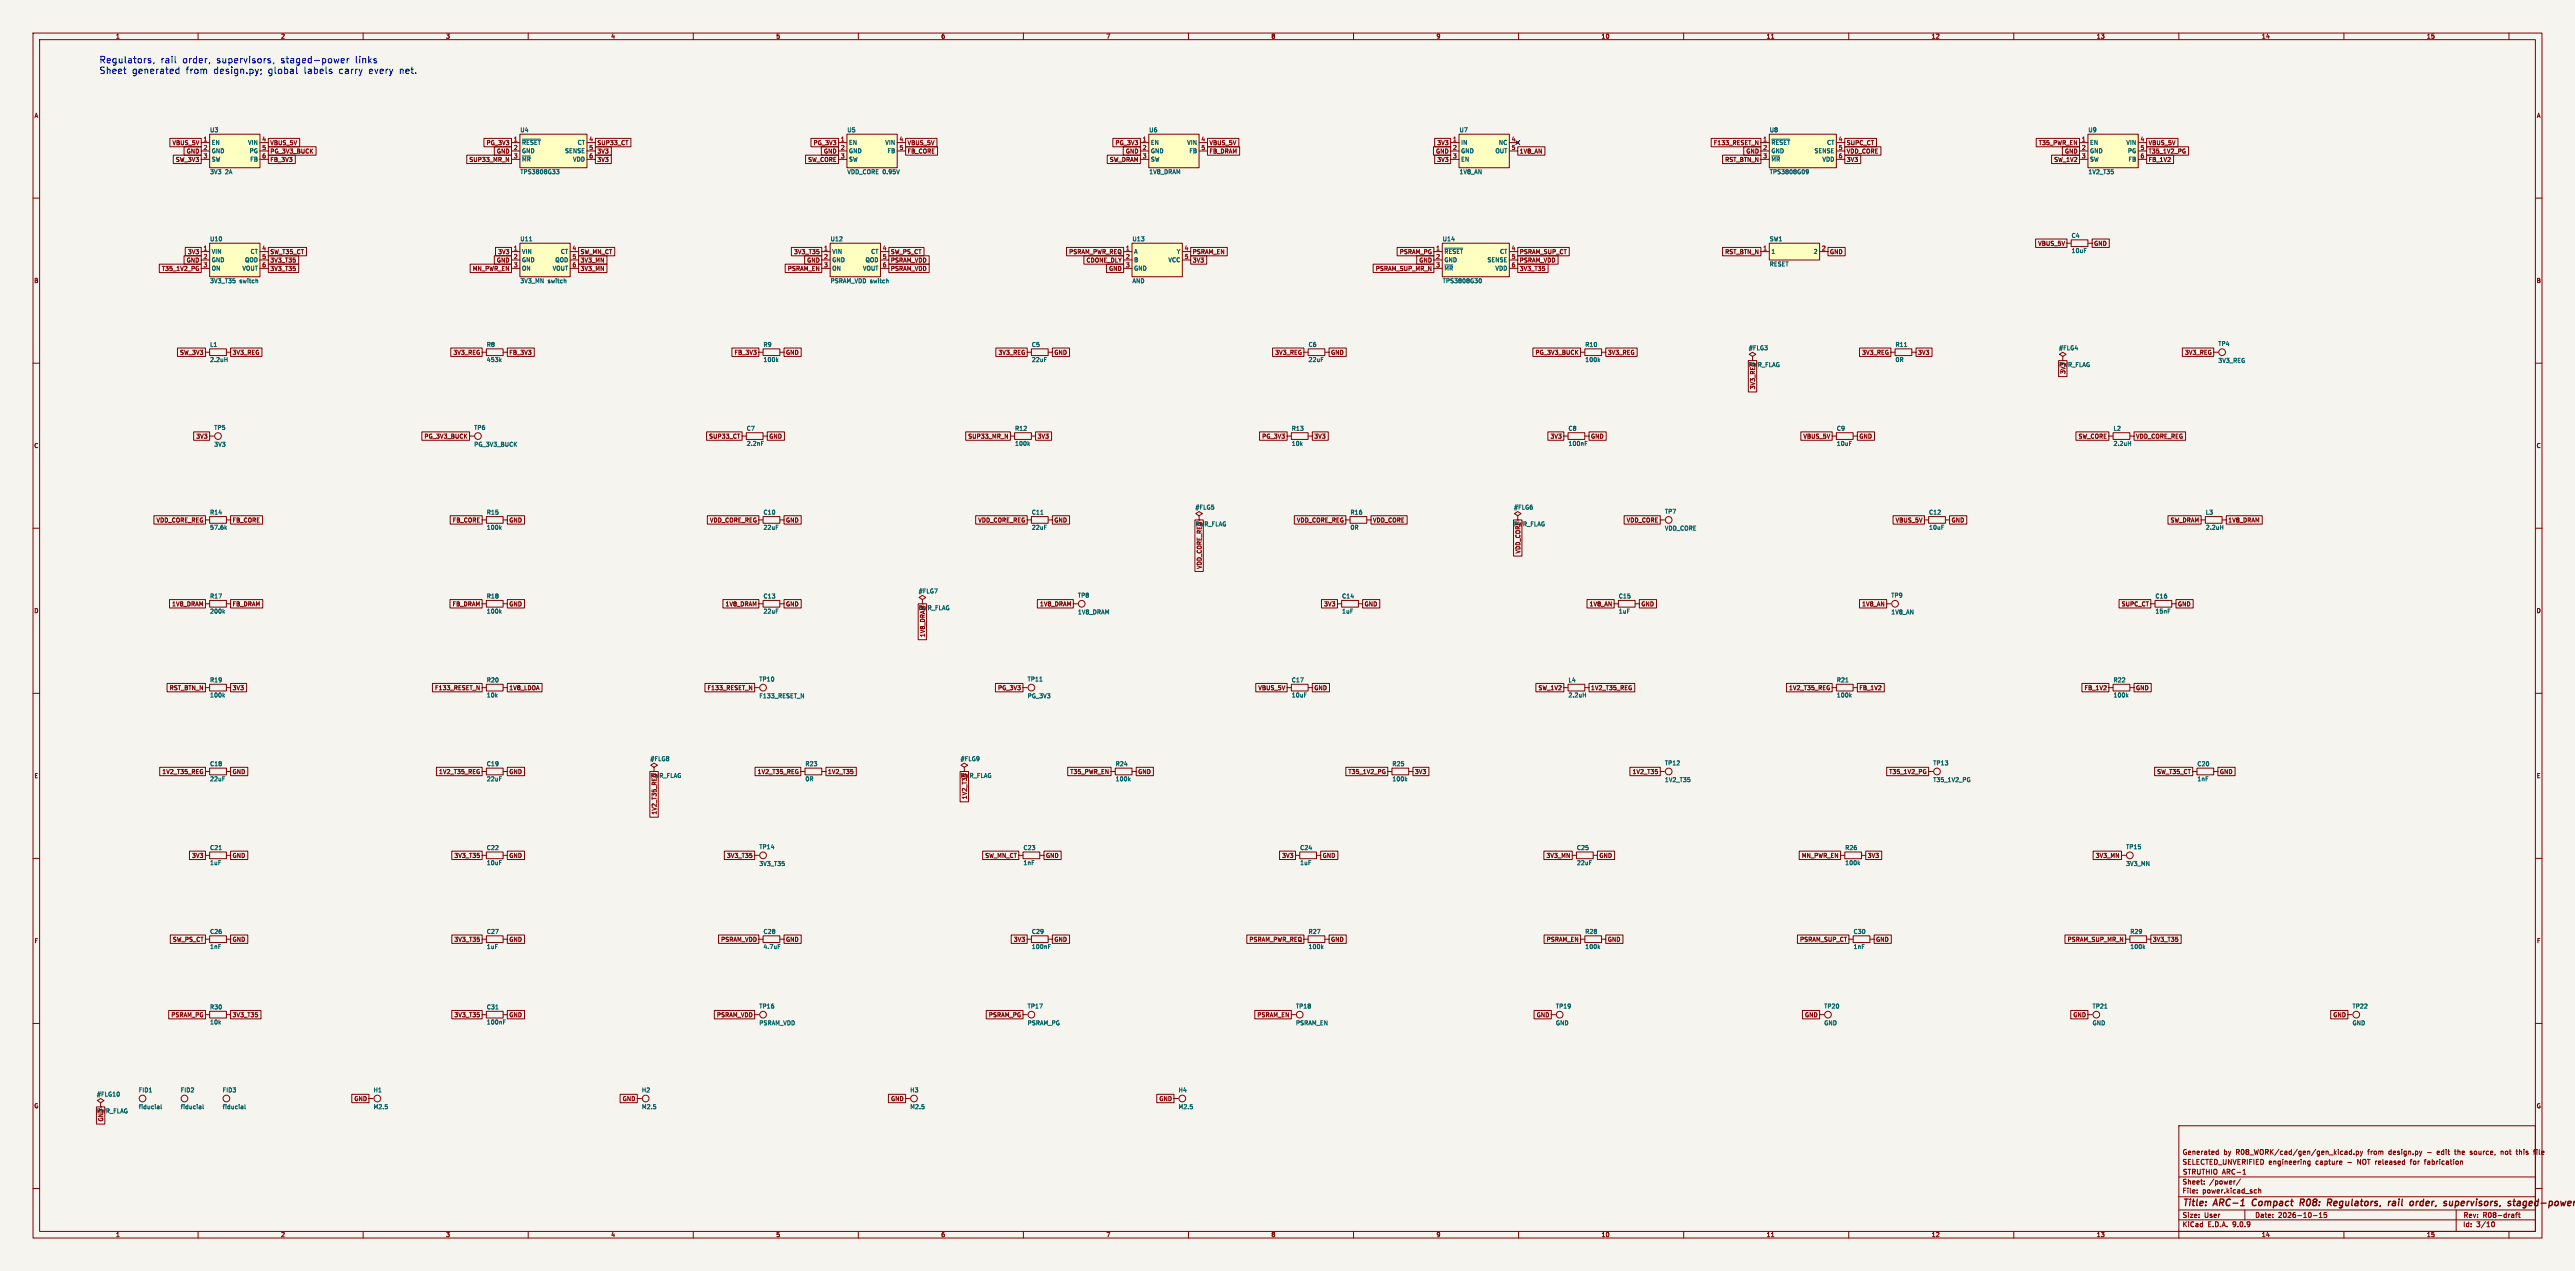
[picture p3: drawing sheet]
<svg xmlns="http://www.w3.org/2000/svg" width="780mm" height="385mm" viewBox="0 0 780 385" stroke-linecap="round" stroke-linejoin="round" font-family="sans-serif">
<defs><g id="words">
<g font-size="2.8" fill="#0000c2">
<text x="30" y="19.4">Regulators,</text>
<text x="30" y="22.6">Sheet</text>
<text x="39.9" y="22.6">generated</text>
<text x="48.5" y="19.4">rail</text>
<text x="55.2" y="19.4">order,</text>
<text x="56.2" y="22.6">from</text>
<text x="64.6" y="22.6">design.py;</text>
<text x="65.5" y="19.4">supervisors,</text>
<text x="81.2" y="22.6">global</text>
<text x="85" y="19.4">staged-power</text>
<text x="92.1" y="22.6">labels</text>
<text x="102.7" y="22.6">carry</text>
<text x="107.6" y="19.4">links</text>
<text x="111.8" y="22.6">every</text>
<text x="121.1" y="22.6">net.</text>
</g>
<g font-size="2.8" fill="#840000">
<text x="661" y="365.9">Title:</text>
<text x="670.7" y="365.9">ARC-1</text>
<text x="683.1" y="365.9">Compact</text>
<text x="698.4" y="365.9">R08:</text>
<text x="707.4" y="365.9">Regulators,</text>
<text x="726.7" y="365.9">rail</text>
<text x="734.1" y="365.9">order,</text>
<text x="745.2" y="365.9">supervisors,</text>
<text x="765.4" y="365.9">staged-powe</text>
</g>
<g font-size="2.1" fill="#840000">
<text x="661" y="353">SELECTED_UNVERIFIED engineering</text>
<text x="661" y="350">Generated</text>
<text x="673.5" y="350">by</text>
<text x="677.3" y="350">R08_WORK/cad/gen/gen_kicad.py</text>
<text x="701.5" y="353">capture</text>
<text x="711.2" y="353">-</text>
<text x="714.3" y="353">NOT released</text>
<text x="717.4" y="350">from</text>
<text x="723.8" y="350">design.py</text>
<text x="730.7" y="353">for</text>
<text x="735.2" y="353">fabrication</text>
<text x="735.6" y="350">-</text>
<text x="738.8" y="350">edit</text>
<text x="744.3" y="350">the</text>
<text x="749.1" y="350">source,</text>
<text x="758.6" y="350">not</text>
<text x="763.4" y="350">this</text>
<text x="768.9" y="350">file</text>
<text x="661" y="359">Sheet:</text>
<text x="661" y="356.2">STRUTHIO</text>
<text x="669.2" y="359">/power/</text>
<text x="673.4" y="356.2">ARC-1</text>
<text x="661" y="361.7">File:</text>
<text x="667.1" y="361.7">power.kicad_sch</text>
<text x="661" y="371.9">KiCad</text>
<text x="661" y="369.1">Size:</text>
<text x="667.7" y="369.1">User</text>
<text x="668.7" y="371.9">E.D.A.</text>
<text x="676.3" y="371.9">9.0.9</text>
<text x="683" y="369.1">Date:</text>
<text x="690" y="369.1">2026-10-15</text>
<text x="746" y="369.3">Rev:</text>
<text x="746" y="371.9">Id:</text>
<text x="750.1" y="371.9">3/10</text>
<text x="752.4" y="369.3">R08-draft</text>
</g>
<g font-size="1.8" fill="#840000">
<text x="35" y="11.9">1</text>
<text x="85" y="11.9">2</text>
<text x="135" y="11.9">3</text>
<text x="185" y="11.9">4</text>
<text x="235" y="11.9">5</text>
<text x="285" y="11.9">6</text>
<text x="335" y="11.9">7</text>
<text x="385" y="11.9">8</text>
<text x="435" y="11.9">9</text>
<text x="485" y="11.9">10</text>
<text x="535" y="11.9">11</text>
<text x="585" y="11.9">12</text>
<text x="635" y="11.9">13</text>
<text x="685" y="11.9">14</text>
<text x="735" y="11.9">15</text>
<text x="10.3" y="35.9">A</text>
<text x="768.3" y="35.9">A</text>
<text x="52.1" y="44.1">VBUS_5V</text>
<text x="56.4" y="46.7">GND</text>
<text x="81.8" y="46.7">PG_3V3_BUCK</text>
<text x="81.8" y="44.1">VBUS_5V</text>
<text x="147.2" y="44.1">PG_3V3</text>
<text x="150.4" y="46.7">GND</text>
<text x="180.8" y="46.7">3V3</text>
<text x="180.8" y="44.1">SUP33_CT</text>
<text x="246.3" y="44.1">PG_3V3</text>
<text x="249.4" y="46.7">GND</text>
<text x="274.8" y="46.7">FB_CORE</text>
<text x="274.8" y="44.1">VBUS_5V</text>
<text x="337.7" y="44.1">PG_3V3</text>
<text x="340.9" y="46.7">GND</text>
<text x="366.2" y="46.7">FB_DRAM</text>
<text x="366.2" y="44.1">VBUS_5V</text>
<text x="434.9" y="46.7">GND</text>
<text x="435.2" y="44.1">3V3</text>
<text x="460.2" y="46.7">1V8_AN</text>
<text x="519" y="44.1">F133_RESET_N</text>
<text x="528.8" y="46.7">GND</text>
<text x="559.3" y="44.1">SUPC_CT</text>
<text x="559.3" y="46.7">VDD_CORE</text>
<text x="617.4" y="44.1">T35_PWR_EN</text>
<text x="625.4" y="46.7">GND</text>
<text x="650.7" y="44.1">VBUS_5V</text>
<text x="650.7" y="46.7">T35_1V2_PG</text>
<text x="53.1" y="49.2">SW_3V3</text>
<text x="81.8" y="49.2">FB_3V3</text>
<text x="142" y="49.2">SUP33_MR_N</text>
<text x="180.8" y="49.2">3V3</text>
<text x="244.7" y="49.2">SW_CORE</text>
<text x="336.1" y="49.2">SW_DRAM</text>
<text x="435.2" y="49.2">3V3</text>
<text x="522.4" y="49.2">RST_BTN_N</text>
<text x="559.3" y="49.2">3V3</text>
<text x="622.1" y="49.2">SW_1V2</text>
<text x="650.7" y="49.2">FB_1V2</text>
<text x="56.8" y="77.2">3V3</text>
<text x="81.8" y="77.2">SW_T35_CT</text>
<text x="150.8" y="77.2">3V3</text>
<text x="175.7" y="77.2">SW_MN_CT</text>
<text x="240.4" y="77.2">3V3_T35</text>
<text x="269.7" y="77.2">SW_PS_CT</text>
<text x="323.7" y="77.2">PSRAM_PWR_REQ</text>
<text x="361.2" y="77.2">PSRAM_EN</text>
<text x="423.9" y="77.2">PSRAM_PG</text>
<text x="460.2" y="77.2">PSRAM_SUP_CT</text>
<text x="522.4" y="77.2">RST_BTN_N</text>
<text x="554.2" y="77.2">GND</text>
<text x="617.3" y="74.6">VBUS_5V</text>
<text x="634.2" y="74.6">GND</text>
<text x="48.9" y="82.2">T35_1V2_PG</text>
<text x="56.4" y="79.7">GND</text>
<text x="81.8" y="79.7">3V3_T35</text>
<text x="81.8" y="82.2">3V3_T35</text>
<text x="143.1" y="82.2">MN_PWR_EN</text>
<text x="150.4" y="79.7">GND</text>
<text x="175.7" y="79.7">3V3_MN</text>
<text x="175.7" y="82.2">3V3_MN</text>
<text x="238.5" y="82.2">PSRAM_EN</text>
<text x="244.4" y="79.7">GND</text>
<text x="269.7" y="79.7">PSRAM_VDD</text>
<text x="269.7" y="82.2">PSRAM_VDD</text>
<text x="329" y="79.7">CDONE_DLY</text>
<text x="335.8" y="82.2">GND</text>
<text x="361.2" y="79.7">3V3</text>
<text x="416.6" y="82.2">PSRAM_SUP_MR_N</text>
<text x="429.8" y="79.7">GND</text>
<text x="460.2" y="82.2">3V3_T35</text>
<text x="460.2" y="79.7">PSRAM_VDD</text>
<text x="10.3" y="85.9">B</text>
<text x="768.3" y="85.9">B</text>
<text x="54.4" y="107.6">SW_3V3</text>
<text x="70.3" y="107.6">3V3_REG</text>
<text x="137.2" y="107.6">3V3_REG</text>
<text x="154.1" y="107.6">FB_3V3</text>
<text x="222.4" y="107.6">FB_3V3</text>
<text x="238" y="107.6">GND</text>
<text x="302.3" y="107.6">3V3_REG</text>
<text x="319.2" y="107.6">GND</text>
<text x="386.1" y="107.6">3V3_REG</text>
<text x="403.1" y="107.6">GND</text>
<text x="465" y="107.6">PG_3V3_BUCK</text>
<text x="486.9" y="107.6">3V3_REG</text>
<text x="563.9" y="107.6">3V3_REG</text>
<text x="580.9" y="107.6">3V3</text>
<text x="661.7" y="107.6">3V3_REG</text>
<text x="625.8" y="113.4" transform="rotate(-90 625.8 113.4)">3V3</text>
<text x="531.8" y="118.1" transform="rotate(-90 531.8 118.1)">3V3_REG</text>
<text x="10.3" y="135.9">C</text>
<text x="59.3" y="133">3V3</text>
<text x="128.4" y="133">PG_3V3_BUCK</text>
<text x="214.7" y="133">SUP33_CT</text>
<text x="232.9" y="133">GND</text>
<text x="293.2" y="133">SUP33_MR_N</text>
<text x="314.2" y="133">3V3</text>
<text x="382.2" y="133">PG_3V3</text>
<text x="398" y="133">3V3</text>
<text x="469.5" y="133">3V3</text>
<text x="481.8" y="133">GND</text>
<text x="546.1" y="133">VBUS_5V</text>
<text x="563.1" y="133">GND</text>
<text x="629.5" y="133">SW_CORE</text>
<text x="646.9" y="133">VDD_CORE_REG</text>
<text x="768.3" y="135.9">C</text>
<text x="47.3" y="158.4">VDD_CORE_REG</text>
<text x="70.3" y="158.4">FB_CORE</text>
<text x="137" y="158.4">FB_CORE</text>
<text x="154.1" y="158.4">GND</text>
<text x="214.9" y="158.4">VDD_CORE_REG</text>
<text x="238" y="158.4">GND</text>
<text x="296.2" y="158.4">VDD_CORE_REG</text>
<text x="319.2" y="158.4">GND</text>
<text x="362" y="159.6">PWR_FLAG</text>
<text x="392.7" y="158.4">VDD_CORE_REG</text>
<text x="415.8" y="158.4">VDD_CORE</text>
<text x="458.5" y="159.6">PWR_FLAG</text>
<text x="492.6" y="158.4">VDD_CORE</text>
<text x="574.1" y="158.4">VBUS_5V</text>
<text x="591" y="158.4">GND</text>
<text x="657.4" y="158.4">SW_DRAM</text>
<text x="674.8" y="158.4">1V8_DRAM</text>
<text x="460.7" y="167.8" transform="rotate(-90 460.7 167.8)">VDD_CORE</text>
<text x="364.2" y="172.4" transform="rotate(-90 364.2 172.4)">VDD_CORE_REG</text>
<text x="10.3" y="185.9">D</text>
<text x="52" y="183.8">1V8_DRAM</text>
<text x="70.3" y="183.8">FB_DRAM</text>
<text x="137" y="183.8">FB_DRAM</text>
<text x="154.1" y="183.8">GND</text>
<text x="219.6" y="183.8">1V8_DRAM</text>
<text x="238" y="183.8">GND</text>
<text x="314.9" y="183.8">1V8_DRAM</text>
<text x="400.9" y="183.8">3V3</text>
<text x="413.2" y="183.8">GND</text>
<text x="481.4" y="183.8">1V8_AN</text>
<text x="497" y="183.8">GND</text>
<text x="563.9" y="183.8">1V8_AN</text>
<text x="642.5" y="183.8">SUPC_CT</text>
<text x="659.6" y="183.8">GND</text>
<text x="768.3" y="185.9">D</text>
<text x="280.4" y="193.1" transform="rotate(-90 280.4 193.1)">1V8_DRAM</text>
<text x="51.3" y="209.2">RST_BTN_N</text>
<text x="70.3" y="209.2">3V3</text>
<text x="131.6" y="209.2">F133_RESET_N</text>
<text x="154.1" y="209.2">1V8_LDOA</text>
<text x="214.2" y="209.2">F133_RESET_N</text>
<text x="302.2" y="209.2">PG_3V3</text>
<text x="381" y="209.2">VBUS_5V</text>
<text x="398" y="209.2">GND</text>
<text x="465.9" y="209.2">SW_1V2</text>
<text x="481.8" y="209.2">1V2_T35_REG</text>
<text x="541.8" y="209.2">1V2_T35_REG</text>
<text x="563.1" y="209.2">FB_1V2</text>
<text x="631.3" y="209.2">FB_1V2</text>
<text x="646.9" y="209.2">GND</text>
<text x="10.3" y="235.9">E</text>
<text x="49" y="234.6">1V2_T35_REG</text>
<text x="70.3" y="234.6">GND</text>
<text x="132.9" y="234.6">1V2_T35_REG</text>
<text x="154.1" y="234.6">GND</text>
<text x="196.9" y="235.8">PWR_FLAG</text>
<text x="229.4" y="234.6">1V2_T35_REG</text>
<text x="250.7" y="234.6">1V2_T35</text>
<text x="290.8" y="235.8">PWR_FLAG</text>
<text x="324.1" y="234.6">T35_PWR_EN</text>
<text x="344.6" y="234.6">GND</text>
<text x="408.3" y="234.6">T35_1V2_PG</text>
<text x="428.5" y="234.6">3V3</text>
<text x="494.4" y="234.6">1V2_T35</text>
<text x="572.2" y="234.6">T35_1V2_PG</text>
<text x="653.3" y="234.6">SW_T35_CT</text>
<text x="672.3" y="234.6">GND</text>
<text x="768.3" y="235.9">E</text>
<text x="293.1" y="242.2" transform="rotate(-90 293.1 242.2)">1V2_T35</text>
<text x="199.1" y="246.9" transform="rotate(-90 199.1 246.9)">1V2_T35_REG</text>
<text x="58" y="260">3V3</text>
<text x="70.3" y="260">GND</text>
<text x="137.5" y="260">3V3_T35</text>
<text x="154.1" y="260">GND</text>
<text x="220.1" y="260">3V3_T35</text>
<text x="298.3" y="260">SW_MN_CT</text>
<text x="316.7" y="260">GND</text>
<text x="388.2" y="260">3V3</text>
<text x="400.5" y="260">GND</text>
<text x="468.3" y="260">3V3_MN</text>
<text x="484.3" y="260">GND</text>
<text x="545.7" y="260">MN_PWR_EN</text>
<text x="565.6" y="260">3V3</text>
<text x="634.7" y="260">3V3_MN</text>
<text x="10.3" y="285.9">F</text>
<text x="52.2" y="285.4">SW_PS_CT</text>
<text x="70.3" y="285.4">GND</text>
<text x="137.5" y="285.4">3V3_T35</text>
<text x="154.1" y="285.4">GND</text>
<text x="218.3" y="285.4">PSRAM_VDD</text>
<text x="238" y="285.4">GND</text>
<text x="307" y="285.4">3V3</text>
<text x="319.2" y="285.4">GND</text>
<text x="378.3" y="285.4">PSRAM_PWR_REQ</text>
<text x="403.1" y="285.4">GND</text>
<text x="468.4" y="285.4">PSRAM_EN</text>
<text x="486.9" y="285.4">GND</text>
<text x="545.1" y="285.4">PSRAM_SUP_CT</text>
<text x="568.2" y="285.4">GND</text>
<text x="626.2" y="285.4">PSRAM_SUP_MR_N</text>
<text x="652" y="285.4">3V3_T35</text>
<text x="768.3" y="285.9">F</text>
<text x="51.8" y="308.3">PSRAM_PG</text>
<text x="70.3" y="308.3">3V3_T35</text>
<text x="137.5" y="308.3">3V3_T35</text>
<text x="154.1" y="308.3">GND</text>
<text x="217" y="308.3">PSRAM_VDD</text>
<text x="299.4" y="308.3">PSRAM_PG</text>
<text x="380.7" y="308.3">PSRAM_EN</text>
<text x="465.3" y="308.3">GND</text>
<text x="546.6" y="308.3">GND</text>
<text x="627.9" y="308.3">GND</text>
<text x="706.6" y="308.3">GND</text>
<text x="10.3" y="335.9">G</text>
<text x="107.2" y="333.7">GND</text>
<text x="188.5" y="333.7">GND</text>
<text x="269.8" y="333.7">GND</text>
<text x="351" y="333.7">GND</text>
<text x="768.3" y="335.9">G</text>
<text x="31.4" y="339.8" transform="rotate(-90 31.4 339.8)">GND</text>
<text x="35" y="374.9">1</text>
<text x="85" y="374.9">2</text>
<text x="135" y="374.9">3</text>
<text x="185" y="374.9">4</text>
<text x="235" y="374.9">5</text>
<text x="285" y="374.9">6</text>
<text x="335" y="374.9">7</text>
<text x="385" y="374.9">8</text>
<text x="435" y="374.9">9</text>
<text x="485" y="374.9">10</text>
<text x="535" y="374.9">11</text>
<text x="585" y="374.9">12</text>
<text x="635" y="374.9">13</text>
<text x="685" y="374.9">14</text>
<text x="735" y="374.9">15</text>
</g>
<g font-size="1.8" fill="#006464">
<text x="63.5" y="40.2">U3</text>
<text x="157.5" y="40.2">U4</text>
<text x="256.5" y="40.2">U5</text>
<text x="348" y="40.2">U6</text>
<text x="442" y="40.2">U7</text>
<text x="535.9" y="40.2">U8</text>
<text x="632.5" y="40.2">U9</text>
<text x="64" y="44.1">EN</text>
<text x="64" y="46.6">GND</text>
<text x="75" y="44.1">VIN</text>
<text x="75.5" y="46.6">PG</text>
<text x="158" y="44.1">~{RESET}</text>
<text x="158" y="46.6">GND</text>
<text x="171" y="46.6">SENSE</text>
<text x="174.9" y="44.1">CT</text>
<text x="257" y="44.1">EN</text>
<text x="257" y="46.6">GND</text>
<text x="268" y="44.1">VIN</text>
<text x="268.7" y="46.6">FB</text>
<text x="348.5" y="44.1">EN</text>
<text x="348.5" y="46.6">GND</text>
<text x="359.5" y="44.1">VIN</text>
<text x="360.2" y="46.6">FB</text>
<text x="442.5" y="44.1">IN</text>
<text x="442.5" y="46.6">GND</text>
<text x="452.9" y="46.6">OUT</text>
<text x="453.9" y="44.1">NC</text>
<text x="536.4" y="44.1">~{RESET}</text>
<text x="536.4" y="46.6">GND</text>
<text x="549.5" y="46.6">SENSE</text>
<text x="553.3" y="44.1">CT</text>
<text x="633" y="44.1">EN</text>
<text x="633" y="46.6">GND</text>
<text x="644" y="44.1">VIN</text>
<text x="644.4" y="46.6">PG</text>
<text x="63.5" y="52.9">3V3</text>
<text x="64" y="49.1">SW</text>
<text x="68.2" y="52.9">2A</text>
<text x="75.7" y="49.1">FB</text>
<text x="157.5" y="52.9">TPS3808G33</text>
<text x="158" y="49.1">~{MR}</text>
<text x="173.5" y="49.1">VDD</text>
<text x="256.5" y="52.9">VDD_CORE 0.95V</text>
<text x="257" y="49.1">SW</text>
<text x="348" y="52.9">1V8_DRAM</text>
<text x="348.5" y="49.1">SW</text>
<text x="442" y="52.9">1V8_AN</text>
<text x="442.5" y="49.1">EN</text>
<text x="535.9" y="52.9">TPS3808G09</text>
<text x="536.4" y="49.1">~{MR}</text>
<text x="551.9" y="49.1">VDD</text>
<text x="632.5" y="52.9">1V2_T35</text>
<text x="633" y="49.1">SW</text>
<text x="644.6" y="49.1">FB</text>
<text x="63.5" y="73.3">U10</text>
<text x="64" y="77.1">VIN</text>
<text x="75.8" y="77.1">CT</text>
<text x="157.5" y="73.3">U11</text>
<text x="158" y="77.1">VIN</text>
<text x="169.8" y="77.1">CT</text>
<text x="251.5" y="73.3">U12</text>
<text x="252" y="77.1">VIN</text>
<text x="263.8" y="77.1">CT</text>
<text x="342.9" y="73.3">U13</text>
<text x="343.4" y="77.1">A</text>
<text x="356.3" y="77.1">Y</text>
<text x="436.9" y="73.3">U14</text>
<text x="437.4" y="77.1">~{RESET}</text>
<text x="454.3" y="77.1">CT</text>
<text x="535.9" y="73.3">SW1</text>
<text x="536.4" y="77.1">1</text>
<text x="549.3" y="77.1">2</text>
<text x="627.4" y="72.3">C4</text>
<text x="627.4" y="76.8">10uF</text>
<text x="64" y="79.6">GND</text>
<text x="64" y="82.2">ON</text>
<text x="73.3" y="82.2">VOUT</text>
<text x="74.1" y="79.6">QOD</text>
<text x="158" y="79.6">GND</text>
<text x="158" y="82.2">ON</text>
<text x="167.3" y="82.2">VOUT</text>
<text x="168.1" y="79.6">QOD</text>
<text x="252" y="79.6">GND</text>
<text x="252" y="82.2">ON</text>
<text x="261.3" y="82.2">VOUT</text>
<text x="262.1" y="79.6">QOD</text>
<text x="343.4" y="79.6">B</text>
<text x="343.4" y="82.2">GND</text>
<text x="353.8" y="79.6">VCC</text>
<text x="437.4" y="79.6">GND</text>
<text x="437.4" y="82.2">~{MR}</text>
<text x="450.4" y="79.6">SENSE</text>
<text x="452.9" y="82.2">VDD</text>
<text x="535.9" y="80.9">RESET</text>
<text x="63.5" y="86">3V3_T35</text>
<text x="72.5" y="86">switch</text>
<text x="157.5" y="86">3V3_MN</text>
<text x="165.9" y="86">switch</text>
<text x="251.5" y="86">PSRAM_VDD switch</text>
<text x="342.9" y="86">AND</text>
<text x="436.9" y="86">TPS3808G30</text>
<text x="63.5" y="105.3">L1</text>
<text x="147.3" y="105.3">R8</text>
<text x="231.1" y="105.3">R9</text>
<text x="312.4" y="105.3">C5</text>
<text x="396.2" y="105.3">C6</text>
<text x="480.1" y="105.3">R10</text>
<text x="529.6" y="106.3">#FLG3</text>
<text x="574" y="105.3">R11</text>
<text x="623.6" y="106.3">#FLG4</text>
<text x="671.8" y="105">TP4</text>
<text x="63.5" y="109.8">2.2uH</text>
<text x="147.3" y="109.8">453k</text>
<text x="231.1" y="109.8">100k</text>
<text x="312.4" y="109.8">22uF</text>
<text x="396.2" y="109.8">22uF</text>
<text x="480.1" y="109.8">100k</text>
<text x="529.6" y="111.4">PWR_FLAG</text>
<text x="574" y="109.8">0R</text>
<text x="623.6" y="111.4">PWR_FLAG</text>
<text x="671.8" y="110.1">3V3_REG</text>
<text x="64.8" y="130.4">TP5</text>
<text x="143.5" y="130.4">TP6</text>
<text x="226.1" y="130.7">C7</text>
<text x="307.3" y="130.7">R12</text>
<text x="391.2" y="130.7">R13</text>
<text x="475" y="130.7">C8</text>
<text x="556.3" y="130.7">C9</text>
<text x="640.1" y="130.7">L2</text>
<text x="64.8" y="135.5">3V3</text>
<text x="143.5" y="135.5">PG_3V3_BUCK</text>
<text x="226.1" y="135.2">2.2nF</text>
<text x="307.3" y="135.2">100k</text>
<text x="391.2" y="135.2">10k</text>
<text x="475" y="135.2">100nF</text>
<text x="556.3" y="135.2">10uF</text>
<text x="640.1" y="135.2">2.2uH</text>
<text x="362" y="154.5">#FLG5</text>
<text x="458.5" y="154.5">#FLG6</text>
<text x="504.2" y="155.8">TP7</text>
<text x="63.5" y="156.1">R14</text>
<text x="63.5" y="160.6">57.6k</text>
<text x="147.3" y="156.1">R15</text>
<text x="147.3" y="160.6">100k</text>
<text x="231.1" y="156.1">C10</text>
<text x="231.1" y="160.6">22uF</text>
<text x="312.4" y="156.1">C11</text>
<text x="312.4" y="160.6">22uF</text>
<text x="408.9" y="160.6">0R</text>
<text x="408.9" y="156.1">R16</text>
<text x="504.2" y="160.9">VDD_CORE</text>
<text x="584.2" y="156.1">C12</text>
<text x="584.2" y="160.6">10uF</text>
<text x="668" y="160.6">2.2uH</text>
<text x="668" y="156.1">L3</text>
<text x="278.1" y="179.9">#FLG7</text>
<text x="63.5" y="181.5">R17</text>
<text x="147.3" y="181.5">R18</text>
<text x="231.1" y="181.5">C13</text>
<text x="278.1" y="185">PWR_FLAG</text>
<text x="326.4" y="181.2">TP8</text>
<text x="406.4" y="181.5">C14</text>
<text x="490.2" y="181.5">C15</text>
<text x="572.8" y="181.2">TP9</text>
<text x="652.8" y="181.5">C16</text>
<text x="63.5" y="186">200k</text>
<text x="147.3" y="186">100k</text>
<text x="231.1" y="186">22uF</text>
<text x="326.4" y="186.3">1V8_DRAM</text>
<text x="406.4" y="186">1uF</text>
<text x="490.2" y="186">1uF</text>
<text x="572.8" y="186.3">1V8_AN</text>
<text x="652.8" y="186">15nF</text>
<text x="63.5" y="206.9">R19</text>
<text x="147.3" y="206.9">R20</text>
<text x="229.9" y="206.6">TP10</text>
<text x="311.2" y="206.6">TP11</text>
<text x="391.2" y="206.9">C17</text>
<text x="475" y="206.9">L4</text>
<text x="556.3" y="206.9">R21</text>
<text x="640.1" y="206.9">R22</text>
<text x="63.5" y="211.4">100k</text>
<text x="147.3" y="211.4">10k</text>
<text x="229.9" y="211.7">F133_RESET_N</text>
<text x="311.2" y="211.7">PG_3V3</text>
<text x="391.2" y="211.4">10uF</text>
<text x="475" y="211.4">2.2uH</text>
<text x="556.3" y="211.4">100k</text>
<text x="640.1" y="211.4">100k</text>
<text x="63.5" y="232.3">C18</text>
<text x="147.3" y="232.3">C19</text>
<text x="196.9" y="230.7">#FLG8</text>
<text x="243.8" y="232.3">R23</text>
<text x="290.8" y="230.7">#FLG9</text>
<text x="337.8" y="232.3">R24</text>
<text x="421.6" y="232.3">R25</text>
<text x="504.2" y="232">TP12</text>
<text x="585.5" y="232">TP13</text>
<text x="665.5" y="232.3">C20</text>
<text x="63.5" y="236.8">22uF</text>
<text x="147.3" y="236.8">22uF</text>
<text x="243.8" y="236.8">0R</text>
<text x="337.8" y="236.8">100k</text>
<text x="421.6" y="236.8">100k</text>
<text x="504.2" y="237.1">1V2_T35</text>
<text x="585.5" y="237.1">T35_1V2_PG</text>
<text x="665.5" y="236.8">1nF</text>
<text x="63.5" y="257.7">C21</text>
<text x="147.3" y="257.7">C22</text>
<text x="229.9" y="257.4">TP14</text>
<text x="309.9" y="257.7">C23</text>
<text x="393.7" y="257.7">C24</text>
<text x="477.5" y="257.7">C25</text>
<text x="558.8" y="257.7">R26</text>
<text x="643.9" y="257.4">TP15</text>
<text x="63.5" y="262.2">1uF</text>
<text x="147.3" y="262.2">10uF</text>
<text x="229.9" y="262.5">3V3_T35</text>
<text x="309.9" y="262.2">1nF</text>
<text x="393.7" y="262.2">1uF</text>
<text x="477.5" y="262.2">22uF</text>
<text x="558.8" y="262.2">100k</text>
<text x="643.9" y="262.5">3V3_MN</text>
<text x="63.5" y="287.6">1nF</text>
<text x="63.5" y="283.1">C26</text>
<text x="147.3" y="287.6">1uF</text>
<text x="147.3" y="283.1">C27</text>
<text x="231.1" y="283.1">C28</text>
<text x="231.1" y="287.6">4.7uF</text>
<text x="312.4" y="287.6">100nF</text>
<text x="312.4" y="283.1">C29</text>
<text x="396.2" y="283.1">R27</text>
<text x="396.2" y="287.6">100k</text>
<text x="480.1" y="283.1">R28</text>
<text x="480.1" y="287.6">100k</text>
<text x="561.3" y="287.6">1nF</text>
<text x="561.3" y="283.1">C30</text>
<text x="645.2" y="283.1">R29</text>
<text x="645.2" y="287.6">100k</text>
<text x="63.5" y="305.9">R30</text>
<text x="147.3" y="305.9">C31</text>
<text x="229.9" y="305.7">TP16</text>
<text x="311.2" y="305.7">TP17</text>
<text x="392.4" y="305.7">TP18</text>
<text x="471.2" y="305.7">TP19</text>
<text x="552.5" y="305.7">TP20</text>
<text x="633.7" y="305.7">TP21</text>
<text x="712.5" y="305.7">TP22</text>
<text x="63.5" y="310.5">10k</text>
<text x="147.3" y="310.5">100nF</text>
<text x="229.9" y="310.8">PSRAM_VDD</text>
<text x="311.2" y="310.8">PSRAM_PG</text>
<text x="392.4" y="310.8">PSRAM_EN</text>
<text x="471.2" y="310.8">GND</text>
<text x="552.5" y="310.8">GND</text>
<text x="633.7" y="310.8">GND</text>
<text x="712.5" y="310.8">GND</text>
<text x="29.2" y="332.3">#FLG10</text>
<text x="41.9" y="331.1">FID1</text>
<text x="54.6" y="331.1">FID2</text>
<text x="67.3" y="331.1">FID3</text>
<text x="113" y="331.1">H1</text>
<text x="194.3" y="331.1">H2</text>
<text x="275.6" y="331.1">H3</text>
<text x="356.9" y="331.1">H4</text>
<text x="29.2" y="337.4">PWR_FLAG</text>
<text x="41.9" y="336.2">fiducial</text>
<text x="54.6" y="336.2">fiducial</text>
<text x="67.3" y="336.2">fiducial</text>
<text x="113" y="336.2">M2.5</text>
<text x="194.3" y="336.2">M2.5</text>
<text x="275.6" y="336.2">M2.5</text>
<text x="356.9" y="336.2">M2.5</text>
</g>
<g font-size="1.8" fill="#a90000">
<text x="61.5" y="42.9">1</text>
<text x="61.5" y="45.5">2</text>
<text x="79.3" y="42.9">4</text>
<text x="79.3" y="45.5">5</text>
<text x="155.5" y="42.9">1</text>
<text x="155.5" y="45.5">2</text>
<text x="178.4" y="42.9">4</text>
<text x="178.4" y="45.5">5</text>
<text x="254.6" y="42.9">1</text>
<text x="254.6" y="45.5">2</text>
<text x="272.3" y="42.9">4</text>
<text x="272.3" y="45.5">5</text>
<text x="346" y="42.9">1</text>
<text x="346" y="45.5">2</text>
<text x="363.8" y="42.9">4</text>
<text x="363.8" y="45.5">5</text>
<text x="440" y="42.9">1</text>
<text x="440" y="45.5">2</text>
<text x="457.8" y="42.9">4</text>
<text x="457.8" y="45.5">5</text>
<text x="534" y="42.9">1</text>
<text x="534" y="45.5">2</text>
<text x="556.8" y="42.9">4</text>
<text x="556.8" y="45.5">5</text>
<text x="630.5" y="42.9">1</text>
<text x="630.5" y="45.5">2</text>
<text x="648.3" y="42.9">4</text>
<text x="648.3" y="45.5">5</text>
<text x="61.5" y="48">3</text>
<text x="79.3" y="48">6</text>
<text x="155.5" y="48">3</text>
<text x="178.4" y="48">6</text>
<text x="254.6" y="48">3</text>
<text x="346" y="48">3</text>
<text x="440" y="48">3</text>
<text x="534" y="48">3</text>
<text x="556.8" y="48">6</text>
<text x="630.5" y="48">3</text>
<text x="648.3" y="48">6</text>
<text x="61.5" y="76">1</text>
<text x="79.3" y="76">4</text>
<text x="155.5" y="76">1</text>
<text x="173.3" y="76">4</text>
<text x="249.5" y="76">1</text>
<text x="267.3" y="76">4</text>
<text x="340.9" y="76">1</text>
<text x="358.7" y="76">4</text>
<text x="434.9" y="76">1</text>
<text x="457.8" y="76">4</text>
<text x="534" y="76">1</text>
<text x="551.7" y="76">2</text>
<text x="61.5" y="78.5">2</text>
<text x="61.5" y="81">3</text>
<text x="79.3" y="78.5">5</text>
<text x="79.3" y="81">6</text>
<text x="155.5" y="78.5">2</text>
<text x="155.5" y="81">3</text>
<text x="173.3" y="78.5">5</text>
<text x="173.3" y="81">6</text>
<text x="249.5" y="78.5">2</text>
<text x="249.5" y="81">3</text>
<text x="267.3" y="78.5">5</text>
<text x="267.3" y="81">6</text>
<text x="340.9" y="78.5">2</text>
<text x="340.9" y="81">3</text>
<text x="358.7" y="78.5">5</text>
<text x="434.9" y="78.5">2</text>
<text x="434.9" y="81">3</text>
<text x="457.8" y="78.5">5</text>
<text x="457.8" y="81">6</text>
</g>
</g></defs>
<path d="M0 0h780v385h-780z" fill="#f5f4ef" stroke="#f5f4ef" stroke-width=".3"/>
<g fill="none" stroke="#840000" stroke-width=".3">
<path d="M10 10h760v365h-760zM12 12h756v361h-756zM60 10v2M110 10v2M160 10v2M210 10v2M260 10v2M310 10v2M360 10v2M410 10v2M460 10v2M510 10v2"/>
<path d="M536.6 11.6h.7M560 10v2M610 10v2M660 10v2M710 10v2M760 10v2M10 60h2M626.1 73.7h1.3M627.4 72.7h5.1v2h-5.1zM632.5 73.7h1.2M768 60h2M10 110h2"/>
<path d="M62.2 106.7h1.3M63.5 105.7h5.1v2h-5.1zM68.6 106.7h1.2M146 106.7h1.3M147.3 105.7h5.1v2h-5.1zM152.4 106.7h1.3M229.9 106.7h1.2M231.1 105.7h5.1v2h-5.1zM236.2 106.7h1.3M572.8 106.7h1.2M574 105.7h5.1v2h-5.1zM579.1 106.7h1.3"/>
<path d="M624.8 108l1.1-.7-1.1-.6-1 .6 1 .7v1.2M624.8 109.2h.1M768 110h2M63.5 132.1h1.3M224.8 132.1h1.3M226.1 131.1h5v2h-5zM231.1 132.1h1.3M638.8 132.1h1.3M640.1 131.1h5.1v2h-5.1zM645.2 132.1h1.2M62.2 157.5h1.3M63.5 156.5h5.1v2h-5.1z"/>
<path d="M68.6 157.5h1.2M146 157.5h1.3M147.3 156.5h5.1v2h-5.1zM152.4 157.5h1.3M229.9 157.5h1.2M231.1 156.5h5.1v2h-5.1zM236.2 157.5h1.3M407.7 157.5h1.2M408.9 156.5h5.1v2h-5.1zM414 157.5h1.3M459.7 156.2l1.1-.6-1.1-.6-1 .6 1 .6v1.3M502.9 157.5h1.3"/>
<path d="M10 160h2M768 160h2M62.2 182.9h1.3M63.5 181.9h5.1v2h-5.1zM68.6 182.9h1.2M146 182.9h1.3M147.3 181.9h5.1v2h-5.1zM152.4 182.9h1.3M229.9 182.9h1.2M231.1 181.9h5.1v2h-5.1zM236.2 182.9h1.3M488.9 182.9h1.3"/>
<path d="M490.2 181.9h5.1v2h-5.1zM495.3 182.9h1.3M10 210h2M62.2 208.3h1.3M63.5 207.3h5.1v2h-5.1zM68.6 208.3h1.2M146 208.3h1.3M147.3 207.3h5.1v2h-5.1zM152.4 208.3h1.3M228.6 208.3h1.3M473.7 208.3h1.3M475 207.3h5.1v2h-5.1z"/>
<path d="M480.1 208.3h1.2M768 210h2M62.2 233.7h1.3M63.5 232.7h5.1v2h-5.1zM68.6 233.7h1.2M146 233.7h1.3M147.3 232.7h5.1v2h-5.1zM152.4 233.7h1.3M198.1 232.4l1-.6-1-.6-1 .6 1 .6v1.3M198.1 233.7h.1M242.6 233.7h1.2M243.8 232.7h5.1v2h-5.1z"/>
<path d="M248.9 233.7h1.3M292.1 232.4l1-.6-1-.6-1 .6 1 .6v1.3M292.1 233.7h.1M336.5 233.7h1.3M337.8 232.7h5.1v2h-5.1zM342.9 233.7h1.3M502.9 233.7h1.3M62.2 259.1h1.3M63.5 258.1h5.1v2h-5.1zM68.6 259.1h1.2M146 259.1h1.3M147.3 258.1h5.1v2h-5.1z"/>
<path d="M152.4 259.1h1.3M308.6 259.1h1.3M309.9 258.1h5.1v2h-5.1zM315 259.1h1.2M10 260h2M768 260h2M62.2 284.5h1.3M63.5 283.5h5.1v2h-5.1zM68.6 284.5h1.2M146 284.5h1.3M147.3 283.5h5.1v2h-5.1zM152.4 284.5h1.3"/>
<path d="M311.1 284.5h1.3M312.4 283.5h5.1v2h-5.1zM317.5 284.5h1.3M643.9 284.5h1.3M645.2 283.5h5v2h-5zM650.2 284.5h1.3M10 310h2M62.2 307.4h1.3M63.5 306.3h5.1v2.1h-5.1zM68.6 307.4h1.2M146 307.4h1.3M147.3 306.3h5.1v2.1h-5.1z"/>
<path d="M152.4 307.4h1.3M309.9 307.4h1.2M711.2 307.4h1.3M768 310h2M30.5 334l1-.6-1-.6-1 .6 1 .6v1.3M30.5 335.3h.1M111.8 332.8h1.2M274.3 332.8h1.3M355.6 332.8h1.3M660 341h108v32h-108zM660 356.5h108M667.7 358.6v.1"/>
<path d="M667.7 357.8v.1M671.4 349.6h.6M671.4 348.8h.6M672 348.2v1.5M677.1 357.7l-.3 .1M678.7 357.1l-1.3 2M679.4 355.7h.9M684.2 359.9v1.5M699.7 351.7v1.2l-.2 .3-.4-.1M699.7 351.8l-.4-.1-.3 .3 .2 .6h.5M708.9 351.7l.4 .1 .1 .3-.7 .1M709.3 352.6l-.4 .1"/>
<path d="M710.3 349.6h.7M710.3 348.8h.6l.1 .9M711 349.1l-.7 .1M712.3 348.8l-.4-.1-.3 .3 .1 .6h.6M712.3 348.2v1.5M713 349.6v.1M713.7 348.8l.5-.1 .3 .3-.2 .6h-.6M713.7 348.7v1.5M715 348.7l.3 1M715.3 349.7l-.3 .5M715.7 348.7l-.4 1M733.6 348.7l-.4 1"/>
<path d="M734.3 351.7h.6M743.5 348.7h.5M745.4 351.8h.5l.1 .9M748.2 349.6l.5 .1M748.5 348.7l-.3 .2 .3 .3M757.6 348.7v1M758 348.7l-.4 .1M762.1 348.7h.6M762.3 348.2v1.3l.4 .2M767.4 348.7h.6M768 348.2l-.4 .2v1.3M10 360h2"/>
<path d="M60 373v2M110 373v2M160 373v2M210 373v2M260 373v2M310 373v2M360 373v2M410 373v2M460 373v2M510 373v2M536.6 374.6h.7M560 373v2"/>
<path d="M610 373v2M660 373v2M660 369.5h108M660 366.5h108M660 362.5h108M665.5 361.3v.1M665.5 360.5v.1M680 366.5v3M683.1 360.4l.4 .1M683.5 361.3l-.4 .1M684.2 360.5h.5l.1 .9M700.7 368.2h1.2"/>
<path d="M702.5 368.8h.9M702.5 367.7l.5-.4v1.5M704.7 367.3h-.7v.7l.7-.1v.8h-.7M710 373v2M744 366.5v6.5M754.7 370.7l.4-.6a.73 .73 0 0 1 .5 .8 .73 .73 0 0 1-.6 .6l-.3-.5M760 373v2M762 367.8h.6M762.3 367.4l-.1 .1M762.8 367.8h.6M763.1 367.3v1.3l.3 .2M768 360h2"/>
<circle cx="66" cy="132.1" r="1.02"/>
<circle cx="505.5" cy="157.5" r="1.02"/>
<circle cx="231.1" cy="208.3" r="1.02"/>
<circle cx="505.5" cy="233.7" r="1.02"/>
<circle cx="312.4" cy="307.4" r="1.02"/>
<circle cx="713.7" cy="307.4" r="1.02"/>
<circle cx="43.2" cy="332.8" r="1.02"/>
<circle cx="55.9" cy="332.8" r="1.02"/>
<circle cx="68.6" cy="332.8" r="1.02"/>
<circle cx="114.3" cy="332.8" r="1.02"/>
<circle cx="276.9" cy="332.8" r="1.02"/>
<circle cx="358.1" cy="332.8" r="1.02"/>
</g>
<g fill="none" stroke="#840000" stroke-width=".4">
<path d="M682.5 363.5l-.3 .9 .3 .7M697.3 364.3l.5 .9M697.7 363.2h-.8l-.2 2M697.8 364.2l-1 .1M705.2 363.2h.8l.3 .4-.3 .6-.9 .1M705.6 364.3l.5 .9M724.2 363.9l-.6 .4M724.8 364h.8l-.1 1.2M725.6 364.4l-.6 .1-.4 .2 .3 .5 .6-.1M732.6 363.9l-.5 .2M733.5 363.9l-.4 .4-.1 .5 .3 .4M742.9 363.9l-.1 1.3"/>
<path d="M743.7 365.1h.8M743.9 363.9l-.3 2M744.5 363.9l-.6 .1M762.5 365.1h.9M762.6 364h.8l-.1 1.2M763.5 364.4l-.9 .2M764.2 365.8l.5 .1M764.8 363.9l-.5 .4v.5l.1 .3 .6 .1"/>
</g>
<g fill="none" stroke="#006464" stroke-width=".3">
<path d="M68.1 108.9h.7M68.8 108.3v1.3M151.5 109.1l.3 .5M151.8 108.7l-.4 .5M235.3 109.1l.4 .5M235.7 108.7l-.5 .5M576.9 105h.7M230.6 133.7h.7M644.7 134.3h.7M645.4 133.7v1.3M68.3 159.9l.3 .5M68.6 159.5l-.5 .5"/>
<path d="M151.5 159.9l.3 .5M151.8 159.5l-.4 .5M67.7 185.3l.3 .5M68 184.9l-.5 .5M151.5 185.3l.3 .5M151.8 184.9l-.4 .5M67.7 210.7l.3 .5M68 210.3l-.5 .5M479.6 210.5h.7M480.3 209.9v1.3M342 236.1l.3 .5M342.3 235.7l-.4 .5"/>
<path d="M66.3 257.4h.8M317.6 286.7h.4M317.6 286.1h.6M649.3 286.9l.4 .5M649.7 286.5l-.5 .5M150.2 305.6h.7M152.5 309.6h.4M152.5 308.9h.6M47.8 335l.3 .1 .1 .8M48.2 335.8l-.4 .1M48.2 335.3l-.4 .1M48.8 334.6v1.1l.2 .2"/>
<path d="M60.5 335l.3 .1 .1 .8M60.9 335.8l-.4 .1M60.9 335.3l-.4 .1M61.5 334.6v1.1l.2 .2M73.2 335l.3 .1 .1 .8M73.6 335.8l-.4 .1M73.6 335.3l-.4 .1M74.2 334.6v1.1l.2 .2"/>
</g>
<path d="M535.9 40.7h20.4v10.1h-20.4z" fill="#ffffc2"/>
<path d="M533.4 43.2h2.5M533.4 45.7h2.5M533.4 48.3h2.5M535.9 40.7h20.4v10.1h-20.4zM556.3 43.2h2.5M556.3 45.7h2.5M556.3 48.3h2.5" fill="none" stroke="#840000" stroke-width=".3"/>
<path d="M536.7 42.1h5.5M547.2 51.5l.3-.1 .3 .2-.1 .8-.5 .3M547.8 51.9l-.3 .3-.3-.1" fill="none" stroke="#006464" stroke-width=".3"/>
<path d="M535.9 73.7h15.3v5.1h-15.3z" fill="#ffffc2"/>
<path d="M533.4 76.2h2.5M535.9 73.7h15.3v5.1h-15.3zM551.2 76.2h2.5M582.9 157.5h1.3M584.2 156.5h5.1v2h-5.1zM589.3 157.5h1.2" fill="none" stroke="#840000" stroke-width=".3"/>
<path d="M632.5 40.7h15.2v10.1h-15.2z" fill="#ffffc2"/>
<g fill="none" stroke="#840000" stroke-width=".3">
<path d="M629.9 43.2h2.6M629.9 45.7h2.6M629.9 48.3h2.6M632.5 40.7h15.2v10.1h-15.2zM647.7 43.2h2.5M647.7 45.7h2.5M647.7 48.3h2.5M530.9 108l1-.7-1-.6-1.1 .6 1.1 .7v1.2M530.9 109.2h.1M670.6 106.7h1.2M555 132.1h1.3M556.3 131.1h5v2h-5z"/>
<path d="M561.3 132.1h1.3M666.7 157.5h1.3M668 156.5h5.1v2h-5.1zM673.1 157.5h1.3M632.5 307.4h1.2"/>
<circle cx="673.1" cy="106.7" r="1.02"/>
<circle cx="635" cy="307.4" r="1.02"/>
</g>
<path d="M672.6 159.7h.7M673.3 159.1v1.3M637.5 305.4h.8" fill="none" stroke="#006464" stroke-width=".3"/>
<path d="M442 40.7h15.2v10.1h-15.2z" fill="#ffffc2"/>
<path d="M439.4 43.2h2.6M439.4 45.7h2.6M439.4 48.3h2.6M442 40.7h15.2v10.1h-15.2zM457.2 43.2h2.5M457.2 45.7h2.5M459.4 42.8l.7 .8M460.1 42.8l-.7 .8" fill="none" stroke="#840000" stroke-width=".3"/>
<path d="M436.9 73.7h20.3v10.1h-20.3z" fill="#ffffc2"/>
<g fill="none" stroke="#840000" stroke-width=".3">
<path d="M434.3 76.2h2.6M434.3 78.8h2.6M436.9 73.7h20.3v10.1h-20.3zM457.2 76.2h2.5M457.2 78.8h2.5M434.3 81.3h2.6M457.2 81.3h2.5M395 106.7h1.2M396.2 105.7h5.1v2h-5.1zM401.3 106.7h1.3M478.8 106.7h1.3M480.1 105.7h5v2h-5z"/>
<path d="M485.1 106.7h1.3M142.2 132.1h1.3M389.9 132.1h1.3M391.2 131.1h5v2h-5zM396.2 132.1h1.3M473.7 132.1h1.3M475 131.1h5.1v2h-5.1zM480.1 132.1h1.2M405.1 182.9h1.3M406.4 181.9h5.1v2h-5.1zM411.5 182.9h1.2M571.5 182.9h1.3"/>
<path d="M651.5 182.9h1.3M652.8 181.9h5.1v2h-5.1zM657.9 182.9h1.2M389.9 208.3h1.3M391.2 207.3h5v2h-5zM396.2 208.3h1.3M555 208.3h1.3M556.3 207.3h5v2h-5zM561.3 208.3h1.3M638.8 208.3h1.3M640.1 207.3h5.1v2h-5.1zM645.2 208.3h1.2"/>
<path d="M420.4 233.7h1.2M421.6 232.7h5.1v2h-5.1zM426.7 233.7h1.3M584.2 233.7h1.3M664.2 233.7h1.3M665.5 232.7h5.1v2h-5.1zM670.6 233.7h1.2M392.4 259.1h1.3M393.7 258.1h5.1v2h-5.1zM398.8 259.1h1.2M476.2 259.1h1.3M477.5 258.1h5.1v2h-5.1z"/>
<path d="M482.6 259.1h1.3M557.5 259.1h1.3M558.8 258.1h5.1v2h-5.1zM563.9 259.1h1.2M642.6 259.1h1.3M395 284.5h1.2M396.2 283.5h5.1v2h-5.1zM401.3 284.5h1.3M478.8 284.5h1.3M480.1 283.5h5v2h-5zM485.1 284.5h1.3M560.1 284.5h1.2"/>
<path d="M561.3 283.5h5.1v2h-5.1zM566.4 284.5h1.3M391.2 307.4h1.2M469.9 307.4h1.3M551.2 307.4h1.2"/>
<circle cx="144.8" cy="132.1" r="1.02"/>
<circle cx="574" cy="182.9" r="1.02"/>
<circle cx="586.7" cy="233.7" r="1.02"/>
<circle cx="645.2" cy="259.1" r="1.02"/>
<circle cx="393.7" cy="307.4" r="1.02"/>
<circle cx="472.4" cy="307.4" r="1.02"/>
<circle cx="553.7" cy="307.4" r="1.02"/>
</g>
<g fill="none" stroke="#006464" stroke-width=".3">
<path d="M437.6 75.2h5.5M448.1 84.5l.2-.1a.62 .62 0 0 1 .5 .7 .62 .62 0 0 1-.6 .5h-.1M484.2 109.1l.4 .5M484.6 108.7l-.5 .5M480.2 134.3h.4M480.2 133.7h.6M559.1 206.6h.7M560.4 210.7l.4 .5M560.8 210.3l-.5 .5M644.2 210.7l.4 .5M644.6 210.3l-.5 .5M425.8 236.1l.4 .5"/>
<path d="M426.2 235.7l-.5 .5M596.5 236.3h.2l-.1 .5M563 261.5l.3 .5M563.3 261.1l-.5 .5M400.4 286.9l.4 .5M400.8 286.5l-.5 .5M484.2 286.9l.4 .5M484.6 286.5l-.5 .5"/>
</g>
<path d="M256.5 40.7h15.3v10.1h-15.3z" fill="#ffffc2"/>
<path d="M254 43.2h2.5M254 45.7h2.5M254 48.3h2.5M256.5 40.7h15.3v10.1h-15.3zM271.8 43.2h2.5M271.8 45.7h2.5M279.4 181.6l1-.6-1-.6-1 .6 1 .6v1.3M279.4 182.9h.1" fill="none" stroke="#840000" stroke-width=".3"/>
<path d="M157.5 73.7h15.2v10.1h-15.2z" fill="#ffffc2"/>
<g fill="none" stroke="#840000" stroke-width=".3">
<path d="M154.9 76.2h2.6M154.9 78.8h2.6M157.5 73.7h15.2v10.1h-15.2zM172.7 76.2h2.6M172.7 78.8h2.6M154.9 81.3h2.6M172.7 81.3h2.6M311.1 106.7h1.3M312.4 105.7h5.1v2h-5.1zM317.5 106.7h1.3M306.1 132.1h1.2M307.3 131.1h5.1v2h-5.1z"/>
<path d="M312.4 132.1h1.3M311.1 157.5h1.3M312.4 156.5h5.1v2h-5.1zM317.5 157.5h1.3M325.1 182.9h1.3M309.9 208.3h1.2"/>
<circle cx="327.7" cy="182.9" r="1.02"/>
<circle cx="312.4" cy="208.3" r="1.02"/>
</g>
<path d="M160.4 73h.7M171.3 84.8l.1 .9M311.5 134.5l.4 .5M311.9 134.1l-.5 .5M315.3 155.8h.7M315 206.3h.7" fill="none" stroke="#006464" stroke-width=".3"/>
<path d="M63.5 73.7h15.2v10.1h-15.2z" fill="#ffffc2"/>
<g fill="none" stroke="#840000" stroke-width=".3">
<path d="M61 76.2h2.5M61 78.8h2.5M63.5 73.7h15.2v10.1h-15.2zM78.7 76.2h2.6M78.7 78.8h2.6M61 81.3h2.5M78.7 81.3h2.6M228.6 259.1h1.3"/>
<circle cx="231.1" cy="259.1" r="1.02"/>
</g>
<path d="M77.9 84.8l.2 .9" fill="none" stroke="#006464" stroke-width=".3"/>
<path d="M348 40.7h15.2v10.1h-15.2z" fill="#ffffc2"/>
<path d="M345.4 43.2h2.6M345.4 45.7h2.6M345.4 48.3h2.6M348 40.7h15.2v10.1h-15.2zM363.2 43.2h2.6M363.2 45.7h2.6" fill="none" stroke="#840000" stroke-width=".3"/>
<path d="M157.5 40.7h20.3v10.1h-20.3z" fill="#ffffc2"/>
<path d="M154.9 43.2h2.6M154.9 45.7h2.6M154.9 48.3h2.6M157.5 40.7h20.3v10.1h-20.3zM177.8 43.2h2.5M177.8 45.7h2.5M177.8 48.3h2.5M229.9 284.5h1.2M231.1 283.5h5.1v2h-5.1zM236.2 284.5h1.3" fill="none" stroke="#840000" stroke-width=".3"/>
<path d="M158.2 42.1h5.5M168.5 51.4h.8l-.4 .5 .4 .1v.4l-.6 .3M235.7 286.1h.6" fill="none" stroke="#006464" stroke-width=".3"/>
<path d="M63.5 40.7h15.2v10.1h-15.2z" fill="#ffffc2"/>
<g fill="none" stroke="#840000" stroke-width=".3">
<path d="M61 43.2h2.5M61 45.7h2.5M61 48.3h2.5M63.5 40.7h15.2v10.1h-15.2zM78.7 43.2h2.6M78.7 45.7h2.6M78.7 48.3h2.6M363.2 156.2l1-.6-1-.6-1 .6 1 .6v1.3M193 332.8h1.3"/>
<circle cx="195.6" cy="332.8" r="1.02"/>
</g>
<path d="M251.5 73.7h15.2v10.1h-15.2z" fill="#ffffc2"/>
<path d="M248.9 76.2h2.6M248.9 78.8h2.6M251.5 73.7h15.2v10.1h-15.2zM266.7 76.2h2.5M266.7 78.8h2.5M248.9 81.3h2.6M266.7 81.3h2.5" fill="none" stroke="#840000" stroke-width=".3"/>
<path d="M268.9 84.8l.1 .9" fill="none" stroke="#006464" stroke-width=".3"/>
<path d="M342.9 73.7h15.2v10.1h-15.2z" fill="#ffffc2"/>
<g fill="none" stroke="#840000" stroke-width=".3">
<path d="M51.5 41.9h9.5v2.6h-9.5zM52.5 47h8.5v2.5h-8.5zM55.8 44.5h5.2v2.5h-5.2zM81.3 47h8.1v2.5h-8.1zM81.3 44.5h14.4v2.5h-14.4zM81.3 41.9h9.5v2.6h-9.5zM141.4 47h13.5v2.5h-13.5zM146.6 41.9h8.3v2.6h-8.3zM149.7 44.5h5.2v2.5h-5.2zM180.3 44.5h4.9v2.5h-4.9zM180.3 41.9h10.8v2.6h-10.8zM180.3 47h4.9v2.5h-4.9z"/>
<path d="M244 47h10v2.5h-10zM245.7 41.9h8.3v2.6h-8.3zM248.8 44.5h5.2v2.5h-5.2zM274.3 44.5h9.7v2.5h-9.7zM274.3 41.9h9.5v2.6h-9.5zM335.4 47h10v2.5h-10zM337.1 41.9h8.3v2.6h-8.3zM340.2 44.5h5.2v2.5h-5.2zM365.8 44.5h9.7v2.5h-9.7zM365.8 41.9h9.5v2.6h-9.5zM434.2 44.5h5.2v2.5h-5.2zM434.6 47h4.8v2.5h-4.8z"/>
<path d="M434.6 41.9h4.8v2.6h-4.8zM459.7 44.5h8.3v2.5h-8.3zM518.3 41.9h15.1v2.6h-15.1zM521.8 47h11.6v2.5h-11.6zM528.2 44.5h5.2v2.5h-5.2zM558.8 41.9h9.6v2.6h-9.6zM558.8 47h4.8v2.5h-4.8zM558.8 44.5h10.9v2.5h-10.9zM616.8 41.9h13.1v2.6h-13.1zM621.4 47h8.5v2.5h-8.5zM624.7 44.5h5.2v2.5h-5.2zM650.2 47h8.2v2.5h-8.2z"/>
<path d="M650.2 41.9h9.5v2.6h-9.5zM650.2 44.5h12.7v2.5h-12.7zM661.7 45.9h.2v.4M55.8 77.5h5.2v2.5h-5.2zM56.1 74.9h4.9v2.6h-4.9zM81.3 74.9h11.5v2.6h-11.5zM81.3 77.5h9.2v2.5h-9.2zM149.7 77.5h5.2v2.5h-5.2zM150.1 74.9h4.8v2.6h-4.8zM175.3 77.5h8.6v2.5h-8.6zM175.3 74.9h10.9v2.6h-10.9zM239.7 74.9h9.2v2.6h-9.2z"/>
<path d="M243.7 77.5h5.2v2.5h-5.2zM248 76.2v.6M269.2 77.5h12.3v2.5h-12.3zM269.2 74.9h10.7v2.6h-10.7zM323.1 74.9h17.3v2.6h-17.3zM328.3 77.5h12.1v2.5h-12.1zM340.4 76.2h2.5M340.4 78.8h2.5M342.9 73.7h15.2v10.1h-15.2zM358.1 76.2h2.6M358.1 78.8h2.6M360.7 74.9h11.1v2.6h-11.1z"/>
<path d="M360.7 77.5h4.8v2.5h-4.8zM423.2 74.9h11.1v2.6h-11.1zM429.1 77.5h5.2v2.5h-5.2zM459.7 74.9h15.6v2.6h-15.6zM459.7 77.5h12.3v2.5h-12.3zM521.8 74.9h11.6v2.6h-11.6zM553.7 74.9h5.2v2.6h-5.2zM616.6 72.4h9.5v2.5h-9.5zM633.7 72.4h5.2v2.5h-5.2zM48.3 80h12.7v2.6h-12.7zM59.9 81.4h.2v.5M81.3 80h9.2v2.6h-9.2z"/>
<path d="M142.4 80h12.5v2.6h-12.5zM175.3 80h8.6v2.6h-8.6zM237.8 80h11.1v2.6h-11.1zM269.2 80h12.3v2.6h-12.3zM335.2 80h5.2v2.6h-5.2zM340.4 81.3h2.5M416 80h18.3v2.6h-18.3zM459.7 80h9.2v2.6h-9.2zM53.8 105.4h8.4v2.6h-8.4zM69.8 105.4h9.5v2.6h-9.5zM136.6 105.4h9.4v2.6h-9.4zM153.7 105.4h8.1v2.6h-8.1z"/>
<path d="M221.7 105.4h8.2v2.6h-8.2zM237.5 105.4h5.2v2.6h-5.2zM301.7 105.4h9.4v2.6h-9.4zM318.8 105.4h5.2v2.6h-5.2zM385.5 105.4h9.5v2.6h-9.5zM402.6 105.4h5.2v2.6h-5.2zM464.3 105.4h14.5v2.6h-14.5zM486.4 105.4h9.5v2.6h-9.5zM529.6 109.2h2.5v9.5h-2.5zM563.3 105.4h9.5v2.6h-9.5zM580.4 105.4h4.8v2.6h-4.8zM623.6 109.2h2.5v4.9h-2.5z"/>
<path d="M661.1 105.4h9.5v2.6h-9.5zM58.7 130.8h4.8v2.6h-4.8zM127.8 130.8h14.4v2.6h-14.4zM214 130.8h10.8v2.6h-10.8zM232.4 130.8h5.2v2.6h-5.2zM292.5 130.8h13.6v2.6h-13.6zM313.7 130.8h4.8v2.6h-4.8zM381.5 130.8h8.4v2.6h-8.4zM397.5 130.8h4.9v2.6h-4.9zM468.9 130.8h4.8v2.6h-4.8zM481.3 130.8h5.2v2.6h-5.2zM545.5 130.8h9.5v2.6h-9.5z"/>
<path d="M562.6 130.8h5.2v2.6h-5.2zM628.8 130.8h10v2.6h-10zM646.4 130.8h15.6v2.6h-15.6zM46.6 156.2h15.6v2.6h-15.6zM69.8 156.2h9.7v2.6h-9.7zM136.4 156.2h9.6v2.6h-9.6zM153.7 156.2h5.2v2.6h-5.2zM214.3 156.2h15.6v2.6h-15.6zM237.5 156.2h5.2v2.6h-5.2zM295.5 156.2h15.6v2.6h-15.6zM318.8 156.2h5.2v2.6h-5.2zM361.9 157.5h2.6v15.6h-2.6z"/>
<path d="M392.1 156.2h15.6v2.6h-15.6zM415.3 156.2h10.9v2.6h-10.9zM458.5 157.5h2.5v10.9h-2.5zM492 156.2h10.9v2.6h-10.9zM573.4 156.2h9.5v2.6h-9.5zM590.5 156.2h5.3v2.6h-5.3zM656.7 156.2h10v2.6h-10zM674.4 156.2h10.9v2.6h-10.9zM51.3 181.6h10.9v2.6h-10.9zM69.8 181.6h9.8v2.6h-9.8zM136.3 181.6h9.7v2.6h-9.7zM153.7 181.6h5.2v2.6h-5.2z"/>
<path d="M219 181.6h10.9v2.6h-10.9zM237.5 181.6h5.2v2.6h-5.2zM278.1 182.9h2.6v10.9h-2.6zM314.2 181.6h10.9v2.6h-10.9zM400.3 181.6h4.8v2.6h-4.8zM412.7 181.6h5.3v2.6h-5.3zM480.7 181.6h8.2v2.6h-8.2zM496.6 181.6h5.2v2.6h-5.2zM563.3 181.6h8.2v2.6h-8.2zM641.9 181.6h9.6v2.6h-9.6zM659.1 181.6h5.2v2.6h-5.2zM50.6 207h11.6v2.6h-11.6z"/>
<path d="M69.8 207h4.9v2.6h-4.9zM131 207h15v2.6h-15zM153.7 207h10.5v2.6h-10.5zM213.5 207h15.1v2.6h-15.1zM301.5 207h8.4v2.6h-8.4zM380.4 207h9.5v2.6h-9.5zM397.5 207h5.2v2.6h-5.2zM465.2 207h8.5v2.6h-8.5zM481.3 207h13.9v2.6h-13.9zM541.1 207h13.9v2.6h-13.9zM562.6 207h8.2v2.6h-8.2zM630.6 207h8.2v2.6h-8.2z"/>
<path d="M646.4 207h5.2v2.6h-5.2zM48.4 232.4h13.8v2.6h-13.8zM69.8 232.4h5.3v2.6h-5.3zM132.2 232.4h13.8v2.6h-13.8zM153.7 232.4h5.2v2.6h-5.2zM196.8 233.7h2.6v13.8h-2.6zM228.7 232.4h13.9v2.6h-13.9zM250.2 232.4h9.2v2.6h-9.2zM290.8 233.7h2.6v9.2h-2.6zM323.4 232.4h13.1v2.6h-13.1zM344.2 232.4h5.2v2.6h-5.2zM407.7 232.4h12.7v2.6h-12.7z"/>
<path d="M419.3 233.8h.3l-.1 .5M428 232.4h4.8v2.6h-4.8zM493.7 232.4h9.2v2.6h-9.2zM502 233.7v.5M571.5 232.4h12.7v2.6h-12.7zM583.1 233.8h.3l-.1 .5M652.7 232.4h11.5v2.6h-11.5zM671.8 232.4h5.2v2.6h-5.2zM57.4 257.8h4.8v2.6h-4.8zM69.8 257.8h5.3v2.6h-5.3zM136.9 257.8h9.1v2.6h-9.1zM145.2 259.1v.5"/>
<path d="M153.7 257.8h5.2v2.6h-5.2zM219.4 257.8h9.2v2.6h-9.2zM227.7 259.1v.5M297.7 257.8h10.9v2.6h-10.9zM316.2 257.8h5.2v2.6h-5.2zM387.6 257.8h4.8v2.6h-4.8zM400 257.8h5.3v2.6h-5.3zM467.7 257.8h8.5v2.6h-8.5zM483.9 257.8h5.2v2.6h-5.2zM545 257.8h12.5v2.6h-12.5zM565.1 257.8h4.9v2.6h-4.9zM634 257.8h8.6v2.6h-8.6z"/>
<path d="M51.6 283.2h10.6v2.6h-10.6zM69.8 283.2h5.3v2.6h-5.3zM136.9 283.2h9.1v2.6h-9.1zM145.2 284.5v.5M153.7 283.2h5.2v2.6h-5.2zM217.7 283.2h12.2v2.6h-12.2zM237.5 283.2h5.2v2.6h-5.2zM306.3 283.2h4.8v2.6h-4.8zM318.8 283.2h5.2v2.6h-5.2zM377.7 283.2h17.3v2.6h-17.3zM402.6 283.2h5.2v2.6h-5.2zM467.7 283.2h11.1v2.6h-11.1z"/>
<path d="M486.4 283.2h5.2v2.6h-5.2zM544.5 283.2h15.6v2.6h-15.6zM567.7 283.2h5.2v2.6h-5.2zM625.5 283.2h18.4v2.6h-18.4zM651.5 283.2h9.2v2.6h-9.2zM51.1 306.1h11.1v2.5h-11.1zM69.8 306.1h9.2v2.5h-9.2zM136.9 306.1h9.1v2.5h-9.1zM145.2 307.4v.5M153.7 306.1h5.2v2.5h-5.2zM216.4 306.1h12.2v2.5h-12.2zM228.6 307.4h1.3"/>
<path d="M298.7 306.1h11.2v2.5h-11.2zM380.1 306.1h11.1v2.5h-11.1zM464.7 306.1h5.2v2.5h-5.2zM546 306.1h5.2v2.5h-5.2zM627.3 306.1h5.2v2.5h-5.2zM706 306.1h5.2v2.5h-5.2zM29.2 335.3h2.6v5.2h-2.6zM106.6 331.5h5.2v2.5h-5.2zM187.8 331.5h5.2v2.5h-5.2zM269.1 331.5h5.2v2.5h-5.2zM350.4 331.5h5.2v2.5h-5.2z"/>
<circle cx="231.1" cy="307.4" r="1.02"/>
</g>
<path d="M459.1 42.6l1.2 1.2M460.3 42.6l-1.2 1.2" fill="none" stroke="#000084" stroke-width=".3"/>
<g fill="none" stroke="#0000c2" stroke-width=".3">
<path d="M45 18.3l.6 .2 .1 .3-.3 .3-.5-.1M45 17.8h.6M46.7 19l-.2 .4M53.1 17.1v1.7l.2 .3M63.5 19l-.2 .4M81.2 18.3l.7 .2 .1 .3-.3 .3-.6-.1M81.2 17.8h.7M83 19l-.2 .4M103.3 18.4l1-.2-.1-.4-.6-.1-.3 .3 .1 1h.8M105.1 17.7v1.4M105.7 17.7l-.6 .4M114 18.5v.5"/>
<path d="M38 22.3h.2M54.2 21.1l-.6-.1-.4 .3 .2 .9h.8M54.2 20.3v2M78.3 21l-.5 1.3M79.1 21.1v.1M79.1 22.2l-.1 .4M89.8 20.3v1.7l.3 .3M100 21.6l.5 .1 .1 .3-.7 .3M100.3 21l.2 .1"/>
</g>
<use href="#words"/>
</svg>
